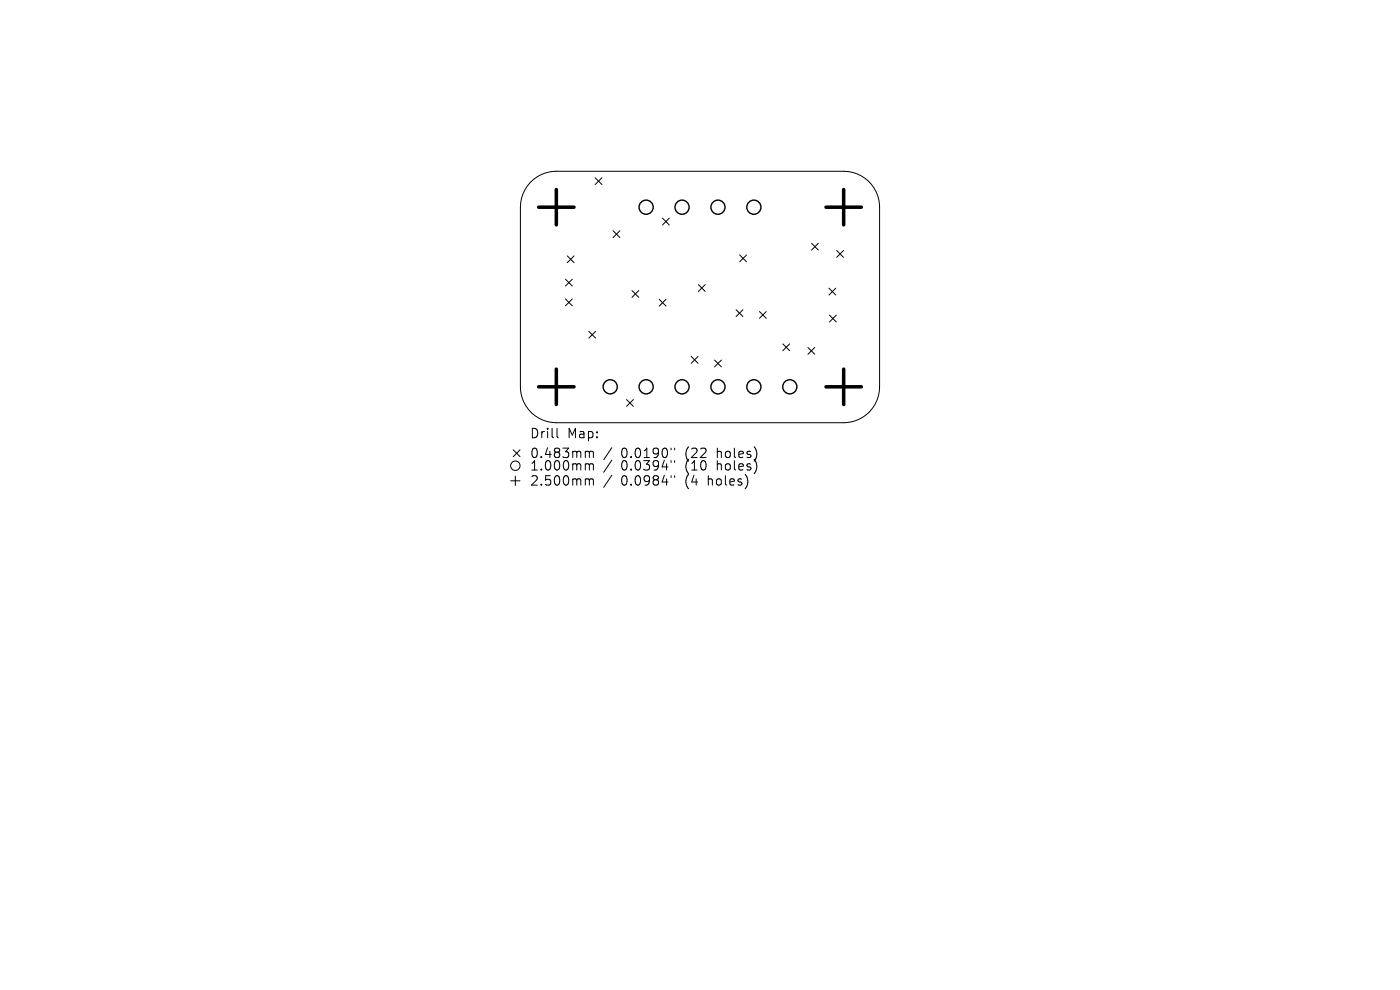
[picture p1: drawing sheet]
<svg xmlns="http://www.w3.org/2000/svg" width="297mm" height="210mm" viewBox="0 0 297 210" stroke-linecap="round" stroke-linejoin="round" font-family="sans-serif">
<defs><g id="words">
<g font-size="2.8">
<text x="112.3" y="93.2">Drill</text>
<text x="120.3" y="93.2">Map:</text>
<text x="112.3" y="97.4">0.483mm</text>
<text x="112.3" y="100.1">1.000mm</text>
<text x="131.8" y="97.4">0.0190&quot;</text>
<text x="131.8" y="100.1">0.0394&quot;</text>
<text x="145.5" y="97.4">(22</text>
<text x="145.5" y="100.1">(10</text>
<text x="152.4" y="97.4">holes)</text>
<text x="152.4" y="100.1">holes)</text>
<text x="112.3" y="103.3">2.500mm</text>
<text x="131.8" y="103.3">0.0984&quot;</text>
<text x="145.5" y="103.3">(4</text>
<text x="150.5" y="103.3">holes)</text>
</g>
</g></defs>
<g fill="none" stroke="#000" stroke-width=".21">
<path d="M112.5 38.7a7.6 7.6 0 0 1 5.5-2.4h61a7.6 7.6 0 0 1 7.6 7.7v38.1a7.6 7.6 0 0 1-7.6 7.6h-61a7.6 7.6 0 0 1-7.6-7.6v-38.1a7.6 7.6 0 0 1 2.1-5.3zM126.3 37.7l1.4 1.5M127.7 37.7l-1.4 1.5M120 59.2l1.4 1.5M120.3 54.3l1.5 1.4M121.4 59.2l-1.4 1.5M121.8 54.3l-1.5 1.4M130.1 48.9l1.4 1.5M131.5 48.9l-1.4 1.5M140.5 46.3l1.5 1.4M142 46.3l-1.5 1.4M156.9 54.1l1.5 1.4"/>
<path d="M158.4 54.1l-1.5 1.4M172.2 51.6l1.4 1.5M173.6 51.6l-1.4 1.5M177.5 53.1l1.4 1.5M178.9 53.1l-1.4 1.5M120 63.4l1.4 1.5M121.4 63.4l-1.4 1.5M124.9 70.3l1.5 1.4M126.4 70.3l-1.5 1.4M134.1 61.6l1.4 1.5M135.5 61.6l-1.4 1.5M139.8 63.5l1.5 1.4"/>
<path d="M141.3 63.5l-1.5 1.4M146.6 75.6l1.5 1.5M148.1 75.6l-1.5 1.5M148.2 60.4l1.4 1.4M149.6 60.4l-1.4 1.4M151.6 76.4l1.4 1.4M153 76.4l-1.4 1.4M156.2 65.7l1.4 1.5M157.6 65.7l-1.4 1.5M161.1 66.1l1.5 1.4M162.6 66.1l-1.5 1.4M166.1 72.9l1.4 1.5"/>
<path d="M167.5 72.9l-1.4 1.5M171.4 73.7l1.4 1.5M172.8 73.7l-1.4 1.5M175.9 61.1l1.4 1.5M176 66.9l1.4 1.4M177.3 61.1l-1.4 1.5M177.4 66.9l-1.4 1.4M108.9 95.4l1.4 1.5M110.3 95.4l-1.4 1.5M118.2 90.9v1.7l.3 .3M124.5 95.7l.4 .1 .1 .2M124.5 98.4h.2l.3 .3"/>
<path d="M125 96l.3-.3 .5 .1 .1 1.3M125 96v1.1M125 98.7v1M125 98.7l.3-.3 .5 .1 .1 1.2M129.8 95l-1.7 2.5M129.8 97.6l-1.7 2.6M132.9 84.8l1.5 1.4M134.4 84.8l-1.5 1.4M142.4 95.1v.3M142.4 97.7v.4M143.1 95.1v.3M143.1 97.7v.4"/>
<path d="M108.3 102h2M109.3 101v2M124.5 101.6h.2l.3 .3M125 101.9v1M125 101.9l.3-.3 .5 .1 .1 1.2M129.8 100.8l-1.7 2.6M142.4 100.9v.4M143.1 100.9v.4"/>
<circle cx="109.3" cy="98.8" r="1"/>
</g>
<g fill="none" stroke="#000" stroke-width=".3">
<circle cx="137.1" cy="44" r="1.5"/>
<circle cx="144.7" cy="44" r="1.5"/>
<circle cx="152.3" cy="44" r="1.5"/>
<circle cx="159.9" cy="44" r="1.5"/>
<circle cx="129.5" cy="82.1" r="1.5"/>
<circle cx="137.1" cy="82.1" r="1.5"/>
<circle cx="144.7" cy="82.1" r="1.5"/>
<circle cx="152.3" cy="82.1" r="1.5"/>
<circle cx="159.9" cy="82.1" r="1.5"/>
<circle cx="167.6" cy="82.1" r="1.5"/>
</g>
<path d="M114.3 44h7.5M118 40.2v7.5M175.2 44h7.5M179 40.2v7.5M118 78.3v7.5M179 78.3v7.5M114.3 82.1h7.5M175.2 82.1h7.5" fill="none" stroke="#000" stroke-width=".75"/>
<use href="#words"/>
</svg>
